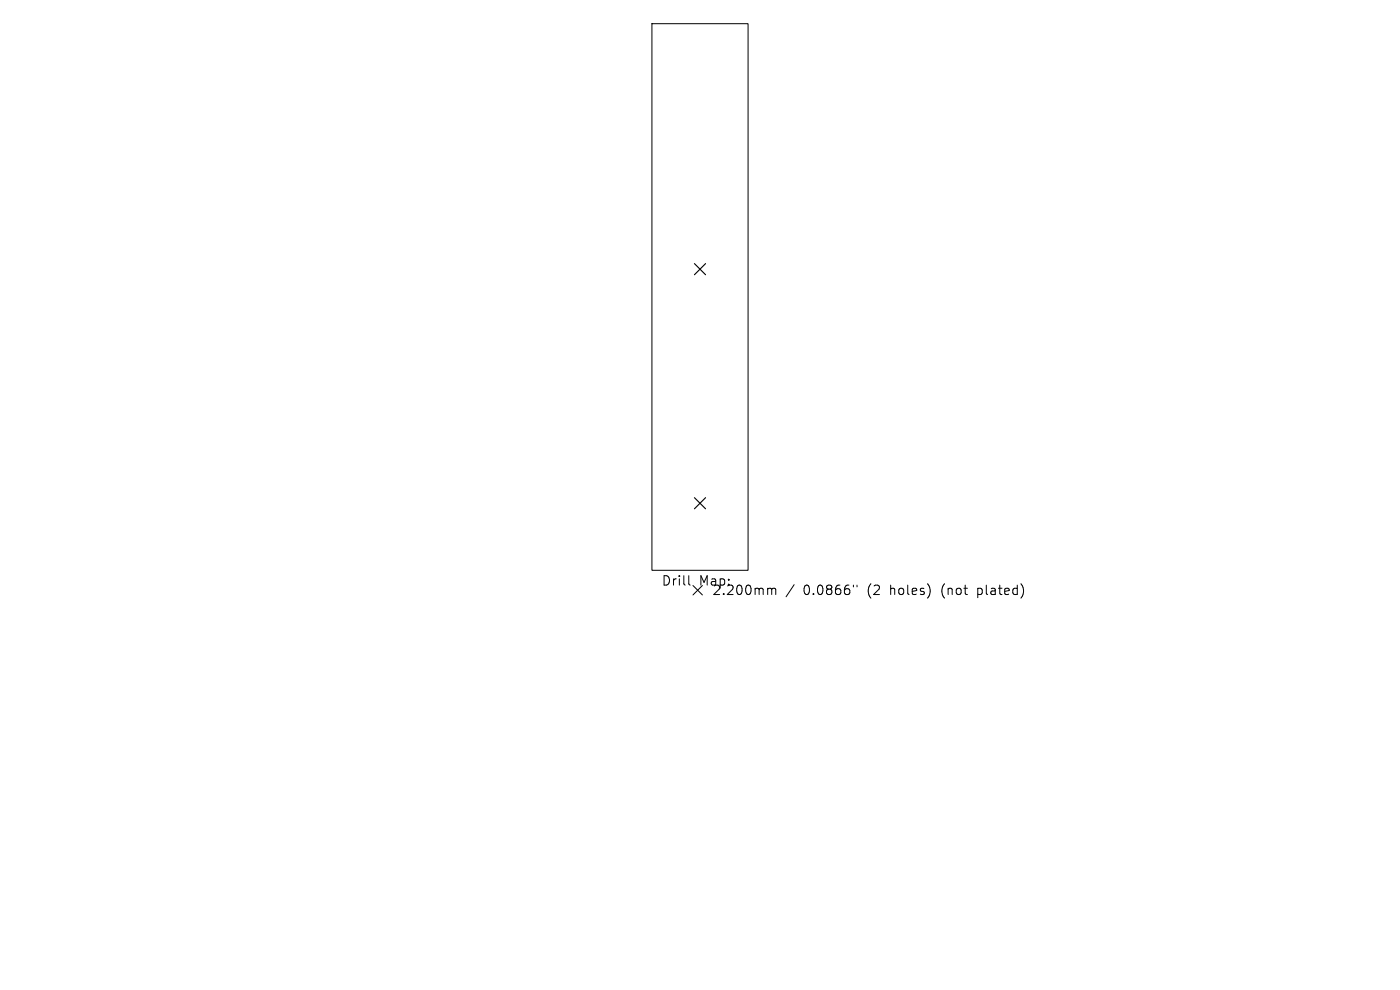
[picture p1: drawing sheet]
<svg xmlns="http://www.w3.org/2000/svg" width="297mm" height="210mm" viewBox="0 0 297 210" stroke-linecap="round" stroke-linejoin="round" font-family="sans-serif">
<defs><g id="words">
<g font-size="2.8">
<text x="140.3" y="124.5">Drill</text>
<text x="148.3" y="124.5">Map:</text>
<text x="151" y="126.5">2.200mm</text>
<text x="170.5" y="126.5">0.0866&quot;</text>
<text x="184.2" y="126.5">(2</text>
<text x="189.1" y="126.5">holes)</text>
<text x="200.2" y="126.5">(not</text>
<text x="208" y="126.5">plated)</text>
</g>
</g></defs>
<path d="M138.3 5h20.4v116h-20.4zM146.1 122.1v1.7l.3 .3M147 124.2l2 2M149 124.2l-2 2M163.1 124.8h.3l.3 .3M163.7 125.1l.3-.3 .5 .1 .1 1.2M163.7 125.1v1M168.5 124l-1.7 2.6M181 124.1v.4M181.8 124.1v.4" fill="none" stroke="#000" stroke-width=".21"/>
<path d="M147.3 55.9l2.4 2.4M149.7 55.9l-2.4 2.4M147.3 105.6l2.4 2.3M149.7 105.6l-2.4 2.3" fill="none" stroke="#000" stroke-width=".24"/>
<use href="#words"/>
</svg>
